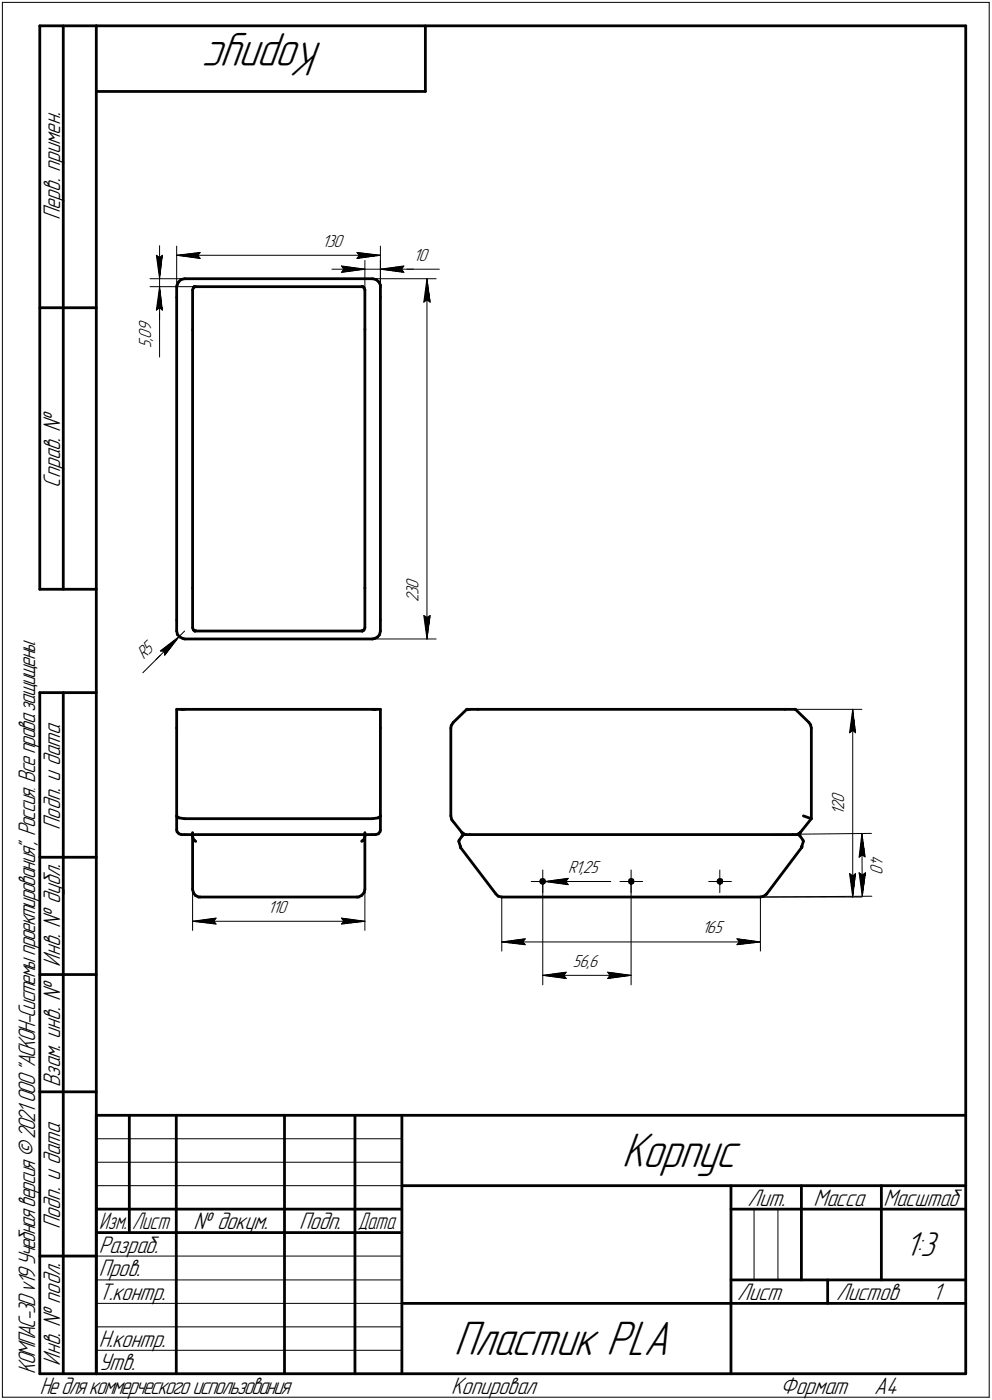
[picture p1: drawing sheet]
<svg xmlns="http://www.w3.org/2000/svg" width="211mm" height="298mm" viewBox="0 0 211 298" stroke-linecap="round" stroke-linejoin="round" font-family="sans-serif">
<defs><g id="words">
<g font-size="10.9">
<text x="68.7" y="9" transform="rotate(-180 68.7 9)">Корпус</text>
<text x="132.3" y="248.5">Корпус</text>
<text x="96.5" y="288.5">Пластик PLA</text>
</g>
<text font-size="7.8" x="192.6" y="267.5">1:3</text>
<g font-size="5.4">
<text x="12.8" y="46.9" transform="rotate(-90 12.8 46.9)">Перв. примен.</text>
<text x="12.8" y="103.8" transform="rotate(-90 12.8 103.8)">Справ. №</text>
<text x="12.8" y="176.7" transform="rotate(-90 12.8 176.7)">Подп. и дата</text>
<text x="12.8" y="205.8" transform="rotate(-90 12.8 205.8)">Инв. № дубл.</text>
<text x="12.8" y="231.6" transform="rotate(-90 12.8 231.6)">Взам. инв. №</text>
<text x="159.1" y="256.8">Лит.</text>
<text x="173.1" y="256.8">Масса</text>
<text x="188" y="256.8">Масштаб</text>
<text x="12.8" y="261.7" transform="rotate(-90 12.8 261.7)">Подп. и дата</text>
<text x="41.2" y="261.8">№ докум.</text>
<text x="63.6" y="261.8">Подп.</text>
<text x="21" y="266.8">Разраб.</text>
<text x="21" y="271.8">Пров.</text>
<text x="21" y="276.8">Т.контр.</text>
<text x="156.9" y="276.8">Лист</text>
<text x="177.9" y="276.8">Листов</text>
<text x="198.4" y="276.8">1</text>
<text x="21" y="286.8">Н.контр.</text>
<text x="7.5" y="292.5" transform="rotate(-90 7.5 292.5)">КОМПАС-3Dv19Учебнаяверсия©2021 ООО&quot;АСКОН-Системыпроектирования&quot;, Россия. Всеправазащищены.</text>
<text x="12.8" y="290.8" transform="rotate(-90 12.8 290.8)">Инв. № подл.</text>
<text x="21" y="291.8">Утв.</text>
<text x="8.5" y="296.7">Недлякоммерческогоиспользования</text>
<text x="96" y="296.8">Копировал</text>
<text x="166" y="296.8">Формат</text>
<text x="186" y="296.8">A4</text>
</g>
<g font-size="5.3">
<text x="21.1" y="261.8">Изм.</text>
<text x="28.1" y="261.8">Лист</text>
<text x="76.1" y="261.8">Дата</text>
</g>
<g font-size="4">
<text x="68.5" y="52.6">130</text>
<text x="88" y="55.6">10</text>
<text x="32.2" y="70.6" transform="rotate(-90 32.2 70.6)">9</text>
<text x="32.2" y="74.1" transform="rotate(-90 32.2 74.1)">5</text>
<text x="32.2" y="72.7" transform="rotate(-90 32.2 72.7)">,</text>
<text x="32.2" y="72.1" transform="rotate(-90 32.2 72.1)">0</text>
<text x="89.1" y="125.3" transform="rotate(-90 89.1 125.3)">0</text>
<text x="89.1" y="128.3" transform="rotate(-90 89.1 128.3)">2</text>
<text x="89.1" y="126.7" transform="rotate(-90 89.1 126.7)">3</text>
<text x="30.6" y="140.6" transform="rotate(-45 30.6 140.6)">R5</text>
<text x="179.6" y="173.6" transform="rotate(-90 179.6 173.6)">1</text>
<text x="179.6" y="172.5" transform="rotate(-90 179.6 172.5)">2</text>
<text x="179.6" y="171" transform="rotate(-90 179.6 171)">0</text>
<text x="120.9" y="185.9">R1,25</text>
<text x="185.2" y="182.1" transform="rotate(89 185.2 182.1)">40</text>
<text x="57" y="194.4">110</text>
<text x="149.4" y="198.8">165</text>
<text x="121.9" y="205.9">56,6</text>
</g>
</g></defs>
<g fill="none" stroke="#000" stroke-width=".59">
<path d="M8.5 5.5v120zM8.5 5.5h12zM13.5 5.5v120zM20.5 5.5v287zM20.5 5.5h185zM20.5 19.5h70zM90.5 5.5v14zM205.5 5.5v287zM38.5 59.5l.8-.1zM38.5 59.5l-.5 .5zM39.3 59.4h39.9zM79.2 59.4l.8 .1z"/>
<path d="M80 59.5l.6 .5zM8.5 65.5h12zM37.6 61v2.3zM37.6 63.3v68.7zM37.7 60.7l-.1 .3zM38 60l-.3 .7zM41 61.7v8.5zM41 70.2v55zM41.1 61.3l-.1 .4zM41.2 61.1l-.1 .2zM41.2 61.1h.1M41.3 61.1h.1"/>
<path d="M41.3 61h.1M41.4 61h.1M41.5 61h.2zM41.5 61h35.5zM77 61h.1M77.1 61h.1M77.2 61h.1M77.2 61l.1 .1zM77.3 61.1l.2 .2zM77.5 61.3l.1 .4zM77.6 61.7v8.5zM77.6 70.2v55z"/>
<path d="M80.6 60l.3 .7zM80.9 60.7v.3zM80.9 61v2.3zM80.9 63.3v68.7zM8.5 125.5h12zM37.6 132v2.4zM37.6 134.4l.2 .7zM37.8 135.1l.5 .5zM38.3 135.6l.6 .4zM38.9 136l.4 .1zM39.3 136.1h39.9zM41 125.2v8.5z"/>
<path d="M41 133.7l.1 .4zM41.1 134.1l.1 .1zM41.2 134.2l.1 .1zM41.3 134.3l.1 .1zM41.4 134.4h.1M41.5 134.4l.2-.1zM41.5 134.4h35.5zM77 134.3v.1zM77.1 134.4h.1M77.3 134.3h.1M77.2 134.3l-.1 .1zM77.3 134.2l.2-.1z"/>
<path d="M77.3 134.2h.1M77.6 125.2v8.5zM77.6 133.7l-.1 .4zM79.2 136.1l.5-.1zM79.7 136l.6-.4zM80.8 135.1l-.5 .5zM80.9 132v2.4zM80.9 134.4l-.1 .7zM8.5 147.5v145zM8.5 147.5h12zM13.5 147.5v145zM37.6 151v4z"/>
<path d="M37.6 151h1.1zM37.6 155v18.7zM38.8 151h.1M38.9 151h.1M38.9 151h.4zM39.3 151h39.9zM79.2 151h.4zM79.6 151h.2zM79.8 151h.1M79.9 151h1zM80.9 155v18.7zM80.9 151v4z"/>
<path d="M95.9 155v18.7zM96 154.5l-.1 .5zM96.4 153.8l2.9-2.8zM96.4 153.8l-.4 .7zM99.3 151h.1M99.4 151.1l.6-.1zM99.4 151h.1M99.5 151h.1M99.6 151h.1M100 151h1.7zM101.7 151h65.3zM167 151h2.2z"/>
<path d="M169.2 151h.1M169.2 151l2.9 2.8zM172.1 153.8l.4 .5zM172.5 154.3l.1 .7zM172.6 155v19.3zM37.6 173.7l.1 .2zM37.6 173.7v3zM37.6 176.7l.1 .4zM37.7 173.9l.4 .3zM37.7 177.1l.4 .4zM38.1 174.2l1.2 .1zM38.1 177.5l.5 .2z"/>
<path d="M38.6 177.7h.7zM39.3 174.3h39.9zM39.3 177.7h1.7zM41 177.9v.2zM41 177.3v.2zM41 178.1l.1 .6zM41 178.1v11.3zM41 177.5v.4zM41 177.7h36.6zM41.1 178.7l.1 .2zM41.2 178.9h.1M41.3 178.9l.1 .1z"/>
<path d="M41.4 179l.1 .1zM41.5 179.1l.2 .1zM77 179.1l.2-.1zM77 179.1v.1zM77.3 178.9l-.1 .1zM77.5 178.7l-.2 .2zM77.6 177.9v.2zM77.6 177.3v.2zM77.6 177.7h1.6zM77.6 178.1l-.1 .6zM77.6 178.1v11.3zM77.6 177.5v.4z"/>
<path d="M79.2 174.3l1.2-.1zM79.2 177.7h.7zM79.9 177.7l.6-.2zM80.4 174.2l.5-.3zM80.9 177.1l-.4 .4zM80.9 173.7v.2zM80.9 173.7v3zM80.9 176.7v.4zM95.9 173.7l.2 .8zM96.1 174.5l.3 .3zM96.4 174.8l1.9 2.5zM97.6 179.2l.4 1.1z"/>
<path d="M97.7 178.9l-.1 .3zM98.3 177.3l.3 .2zM98.3 177.3l.2 .2zM98.3 178.1l-.6 .8zM98.5 177.9l-.2 .2zM98.5 177.5l.1 .2zM98.6 177.5l.5 .2zM98.6 177.7l-.1 .2zM99.1 177.7h.9zM100 177.7h68.7zM168.7 177.7h.8zM169.5 177.7l.5-.2z"/>
<path d="M170 177.5l.3-.2zM170 177.6l.1 .3zM170.1 177.9l.2 .2zM170.1 177.5l-.1 .1zM170.3 177.3l-.2 .2zM170.3 178.1l.6 .8zM170.9 178.9v.3zM170.9 173.7l1.7 .6zM170.9 179.2l-.3 1.1zM172.6 174.3l-2.3 3zM8.5 182.5h12zM41 189.4l.1 .7z"/>
<path d="M41.1 190.1l.5 .6zM41.6 190.7l.6 .3zM42.2 191h.4zM42.6 191h33.3zM75.9 191h.4zM76.3 191l.7-.3zM77.5 190.1l-.5 .6zM77.6 189.4l-.1 .7zM98 180.4l7.5 9.9zM98 180.3v.1zM105.5 190.3l.5 .5zM106 190.8l.8 .2z"/>
<path d="M106.8 191h55zM115.1 187.7v.3zM115.1 187.4l.4-.1zM115.1 187.4v.3zM115.1 188l.4 .1zM115.5 187.3l.2 .1zM115.5 188.1l.2-.1zM115.7 187.4l.2 .3zM115.9 187.7l-.2 .3zM133.9 187.7l.1 .3zM134 187.4l.3-.1zM134 187.4l-.1 .3z"/>
<path d="M134 188l.3 .1zM134.3 187.3l.3 .1zM134.3 188.1l.3-.1zM134.6 187.4l.1 .3zM134.7 187.7l-.1 .3zM152.7 187.7l.2 .3zM152.9 187.4l.3-.1zM152.9 187.4l-.2 .3zM152.9 188l.3 .1zM153.2 187.3l.3 .1zM153.2 188.1l.3-.1zM153.5 187.4l.1 .3z"/>
<path d="M153.6 187.7l-.1 .3zM161.8 191l.7-.2zM162.5 190.8l.6-.4zM163.1 190.4l.1-.1zM170.6 180.4l-7.4 9.9zM170.6 180.3v.1zM8.5 207.5h12zM8.5 232.5h12zM20.5 237.5h185zM20.5 237.5v55zM27.5 237.5v25zM37.5 237.5v55z"/>
<path d="M60.5 237.5v55zM75.5 237.5v55zM85.5 237.5v55zM20.5 257.5h65zM85.5 252.5h120zM155.5 252.5v40zM155.5 257.5h15zM170.5 252.5v20zM170.5 257.5h35zM187.5 252.5v20zM8.5 267.5h12zM20.5 262.5h65z"/>
<path d="M85.5 277.5h70zM155.5 277.5h50zM155.5 272.5h50zM176.1 272.5v5zM8.5 292.5h12zM20.5 292.5h185z"/>
</g>
<g fill="none" stroke="#000" stroke-width=".21">
<path d="M.5 .5v297zM.5 .5h210zM210.5 .5v297zM31.9 59.4h15.6zM33.3 54.4l.7 .5zM33.3 54.4l.7 5zM34 54.9l.5-.5zM34 52.3v7.1zM34 59.4v1.6zM34.5 54.4l-.5 5zM37.6 52.4v8.6zM37.6 54.4l5-.6z"/>
<path d="M37.6 54.4l5 .6zM37.6 54.4h43.3zM42.1 54.4l.5 .6zM42.6 53.8l-.5 .6zM70.6 57.3h7zM72.6 56.6l5 .7zM72.6 56.6l.6 .7zM72.6 58l5-.7zM73.2 57.3l-.6 .7zM75.9 55l5-.6zM75.9 53.8l.6 .6zM75.9 53.8l5 .6z"/>
<path d="M76.5 54.4l-.6 .6zM77.6 55.4v21.1zM77.6 57.3h3.3zM79.2 59.4h13.6zM80.9 52.4v8.6zM80.9 57.3h5zM80.9 55.4v21.1zM80.9 57.3l5 .7zM80.9 57.3l5-.7zM80.9 57.3h7.1zM85.4 57.3l.5 .7zM85.9 57.3h7.6z"/>
<path d="M85.9 56.6l-.5 .7zM90.8 59.4l.7 4.9zM90.8 59.4l-.6 4.9zM90.8 59.4v76.7zM31.9 61h15.6zM33.3 66l.7-.5zM34 61v5zM34 66v10zM34 61l-.7 5zM34 65.5l.5 .5zM34 61l.5 5zM34 61v7.1z"/>
<path d="M90.2 64.3l.6-.5zM90.8 63.8l.7 .5zM34.1 138.6l4-3zM34.1 138.6l.9 .1zM35 138.7l.1 .8zM38.1 135.6l-3 3.9zM38.1 135.6l-4.9 4.9zM39.3 134.4l-1.2 1.2zM79.2 136.1h13.6zM90.2 131.1l.6 5zM90.2 131.1l.6 .4zM90.8 131.5l.7-.4z"/>
<path d="M91.5 131.1l-.7 5zM30.4 143.3l7.7-7.7zM159 151h24.4zM180.8 156l.6-.5zM181.4 151l.6 5zM181.4 155.5l.6 .5zM181.4 151l-.6 5zM181.4 151v40zM161.6 177.7l23.8-.2zM183.4 177.5l.7 5zM183.4 177.5l-.6 5zM183.4 177.5l.1 13.3z"/>
<path d="M41 189.4v8.7zM41 196.2l5-.7zM41 196.2l5 .6zM41 196.2h36.6zM45.5 196.2l.5 .6zM46 195.5l-.5 .7zM72.6 196.8l5-.6zM72.6 195.5l.6 .7zM72.6 195.5l5 .7zM73.2 196.2l-.6 .6zM77.6 189.4v8.7zM106.8 191v11.5z"/>
<path d="M111.8 199.9l-.5 .7zM113 187.7h2.5zM113.5 187.7h2.4zM115.5 187.7h2.4zM115.5 187.7v2.4zM115.5 185.3v2.4zM115.5 187.7v22zM115.9 187.7h14.1zM115.9 187.7l5 .7zM115.9 187.7l5-.7zM115.9 187.7h7zM120.4 187.7l.5 .7z"/>
<path d="M120.9 187l-.5 .7zM131.9 187.7h2.4zM134.3 187.7h2.4zM134.3 187.7v2.4zM134.3 185.3v2.4zM134.3 187.7v22zM150.8 187.7h2.4zM153.2 187.7h2.4zM153.2 187.7v2.4zM153.2 185.3v2.4zM156.8 199.9l.5 .7zM156.8 199.9l5 .7z"/>
<path d="M159 191h24.4zM161.8 191v11.5zM161.8 191l23.7-.2zM180.8 186l.6 5zM180.8 186l.6 .5zM181.4 186.5l.6-.5zM182 186l-.6 5zM182.8 185.8l.7 5zM182.8 185.8l.7 .6zM182.8 182.5l.6-.5zM183.4 182l.7 .5zM183.5 186.4l.6-.6z"/>
<path d="M184.1 185.8l-.6 5zM106.8 200.6l5-.7zM106.8 200.6l5 .6zM106.8 200.6h55zM111.3 200.6l.5 .6zM115.5 207.7l5-.7zM115.5 207.7l5 .7zM115.5 207.7h18.8zM120 207.7l.5 .7zM120.5 207l-.5 .7zM129.3 208.4l5-.7zM129.3 207l.5 .7z"/>
<path d="M129.3 207l5 .7zM129.8 207.7l-.5 .7zM156.8 201.2l5-.6zM157.3 200.6l-.5 .6zM20.5 247.5h65zM20.5 252.5h65zM20.5 242.5h65zM160.4 257.5v15zM165.5 257.5v15zM20.5 267.5h65zM20.5 272.5h65zM20.5 277.5h65z"/>
<path d="M.5 297.5h210zM20.5 282.5h65zM20.5 287.5h65z"/>
</g>
<g fill="#fff" stroke="#fff" stroke-width=".21">
<path d="M57 191.6h4.6zM57 191.7h4.6zM57 191.8h4.6zM57 191.9h4.6zM57 191.9h4.6zM57 192h4.6zM57 192.1h4.6zM57 192.2h4.6zM57 192.3h4.6zM57 192.4h4.6zM57 192.4h4.6zM57 192.5h4.6zM57 192.6h4.6zM57 192.7h4.6zM57 192.8h4.6zM57 192.9h4.6zM57 193h4.6zM57 193h4.6zM57 193.1h4.6zM57 193.2h4.6zM57 193.3h4.6zM57 193.4h4.6zM57 193.5h4.6zM57 193.5h4.6zM57 193.6h4.6zM57 193.7h4.6zM57 193.8h4.6zM57 193.9h4.6zM57 194h4.6zM57 194.1h4.6zM57 194.1h4.6zM57 194.2h4.6zM57 194.3h4.6zM57 194.4h4.6zM57 194.5h4.6zM57 194.6h4.6zM57 194.6h4.6zM57 194.7h4.6zM57 194.8h4.6zM57 194.9h4.6zM57 195h4.6zM57 195.1h4.6z"/>
<path d="M45.9 195h.6zM45.3 195.1h1.2zM44.6 195.2h1.9zM44 195.2h2.5zM43.4 195.3h3.1zM42.8 195.4h3.7zM42.6 195.5h3.9zM42.4 195.6h4.1zM42.2 195.7h4.3zM42 195.7h4.5zM41.8 195.8h4.7zM41.6 195.9h4.9zM41.4 196h5.1zM41.2 196.1h5.3zM41 196.2h5.5zM41.2 196.3h5.3zM41.5 196.3h5zM41.7 196.4h4.8zM41.9 196.5h4.6zM42.2 196.6h4.3zM42.3 196.7h4.2zM42.6 196.8h3.9zM42.8 196.8h3.7zM43.4 196.9h3.1zM44 197h2.5zM44.6 197.1h1.9zM45.3 197.2h1.2zM45.9 197.3h.6z"/>
<path d="M72.1 195h.7zM72.1 195.1h1.3zM72.1 195.2h1.9zM72.1 195.2h2.6zM72.1 195.3h3.2zM72.1 195.4h3.8zM72.1 195.5h4zM72.1 195.6h4.2zM72.1 195.7h4.4zM72.1 195.7h4.6zM72.1 195.8h4.8zM72.1 195.9h4.9zM72.1 196h5.2zM72.1 196.1h5.4zM72.1 196.2h5.5zM72.1 196.3h5.4zM72.1 196.3h5.1zM72.1 196.4h4.9zM72.1 196.5h4.7zM72.1 196.6h4.4zM72.1 196.7h4.3zM72.1 196.8h4zM72.1 196.8h3.8zM72.1 196.9h3.2zM72.1 197h2.6zM72.1 197.1h1.9zM72.1 197.2h1.3zM72.1 197.3h.7z"/>
<path d="M149.4 196h4.9zM149.4 196.1h4.9zM149.4 196.2h4.9zM149.4 196.3h4.9zM149.4 196.3h4.9zM149.4 196.4h4.9zM149.4 196.5h4.9zM149.4 196.6h4.9zM149.4 196.7h4.9zM149.4 196.8h4.9zM149.4 196.8h4.9zM149.4 196.9h4.9zM149.4 197h4.9zM149.4 197.1h4.9zM149.4 197.2h4.9zM149.4 197.3h4.9zM149.4 197.4h4.9zM149.4 197.4h4.9zM149.4 197.5h4.9zM149.4 197.6h4.9zM149.4 197.7h4.9zM149.4 197.8h4.9zM149.4 197.9h4.9zM149.4 198h4.9zM149.4 198h4.9zM149.4 198.1h4.9zM149.4 198.2h4.9zM149.4 198.3h4.9zM149.4 198.4h4.9zM149.4 198.5h4.9zM149.4 198.5h4.9zM149.4 198.6h4.9zM149.4 198.7h4.9zM149.4 198.8h4.9zM149.4 198.9h4.9zM149.4 199h4.9zM149.4 199.1h4.9zM149.4 199.1h4.9zM149.4 199.2h4.9zM149.4 199.3h4.9zM149.4 199.4h4.9zM149.4 199.5h4.9z"/>
<path d="M111.7 199.4h.6zM111.1 199.5h1.2zM110.4 199.6h1.9zM109.8 199.6h2.5zM109.2 199.7h3.1zM108.5 199.8h3.8zM108.4 199.9h3.9zM108.2 200h4.1zM107.9 200.1h4.4zM107.8 200.2h4.5zM107.6 200.2h4.7zM107.4 200.3h4.9zM107.2 200.4h5.1zM107 200.5h5.3zM106.8 200.6h5.5zM107 200.7h5.3zM107.3 200.7h5zM107.4 200.8h4.9zM107.7 200.9h4.6zM107.9 201h4.4zM108.1 201.1h4.2zM108.4 201.2h3.9zM108.5 201.3h3.8zM109.2 201.3h3.1zM109.8 201.4h2.5zM110.4 201.5h1.9zM111.1 201.6h1.2zM111.7 201.7h.6z"/>
<path d="M156.3 199.4h.7zM156.3 199.5h1.3zM156.3 199.6h1.9zM156.3 199.6h2.5zM156.3 199.7h3.1zM156.3 199.8h3.7zM156.3 199.9h4zM156.3 200h4.1zM156.3 200.1h4.3zM156.3 200.2h4.6zM156.3 200.2h4.7zM156.3 200.3h4.9zM156.3 200.4h5.2zM156.3 200.5h5.3zM156.3 200.6h5.5zM156.3 200.7h5.3zM156.3 200.7h5.1zM156.3 200.8h4.9zM156.3 200.9h4.7zM156.3 201h4.4zM156.3 201.1h4.2zM156.3 201.2h4zM156.3 201.3h3.7zM156.3 201.3h3.1zM156.3 201.4h2.5zM156.3 201.5h1.9zM156.3 201.6h1.3zM156.3 201.7h.7z"/>
<path d="M176.9 168.5h3.5zM176.9 168.6h3.5zM176.9 168.7h3.5zM176.9 168.7h3.5zM176.9 168.8h3.5zM176.9 168.9h3.5zM176.9 169h3.5zM176.9 169.1h3.5zM176.9 169.2h3.5zM176.9 169.2h3.5zM176.9 169.3h3.5zM176.9 169.4h3.5zM176.9 169.5h3.5zM176.9 169.6h3.5zM176.9 169.7h3.5zM176.9 169.8h3.5zM176.9 169.8h3.5zM176.9 169.9h3.5zM176.9 170h3.5zM176.9 170.1h3.5zM176.9 170.2h3.5zM176.9 170.3h3.5zM176.9 170.3h3.5zM176.9 170.4h3.5zM176.9 170.5h3.5zM176.9 170.6h3.5zM176.9 170.7h3.5zM176.9 170.8h3.5zM176.9 170.9h3.5zM176.9 170.9h3.5zM176.9 171h3.5zM176.9 171.1h3.5zM176.9 171.2h3.5zM176.9 171.3h3.5zM176.9 171.4h3.5zM176.9 171.4h3.5zM176.9 171.5h3.5zM176.9 171.6h3.5zM176.9 171.7h3.5zM176.9 171.8h3.5zM176.9 171.9h3.5zM176.9 172h3.5zM176.9 172h3.5zM176.9 172.1h3.5zM176.9 172.2h3.5zM176.9 172.3h3.5zM176.9 172.4h3.5zM176.9 172.5h3.5zM176.9 172.6h3.5zM176.9 172.6h3.5zM176.9 172.7h3.5zM176.9 172.8h3.5zM176.9 172.9h3.5zM176.9 173h3.5zM176.9 173.1h3.5zM176.9 173.1h3.5zM176.9 173.2h3.5zM176.9 173.3h3.5zM176.9 173.4h3.5zM176.9 173.5h3.5z"/>
<path d="M181.4 151.3h.2zM181.4 151.4h.2zM181.3 151.5h.3zM181.3 151.6h.4zM181.2 151.6h.5zM181.2 151.7h.6zM181.2 151.8h.6zM181.1 151.9h.7zM181.1 152h.8zM181 152.1h.9zM181 152.1h.9zM180.9 152.2h1zM180.9 152.3h1zM180.9 152.4h1.1zM180.8 152.5h1.2zM180.8 152.6h1.2zM180.8 152.7h1.3zM180.8 152.7h1.3zM180.7 152.8h1.4zM180.7 152.9h1.5zM180.7 153h1.5zM180.7 153.1h1.5zM180.7 153.2h1.5zM180.7 153.2h1.5zM180.7 153.3h1.5zM180.7 153.4h1.5zM180.6 153.5h1.7zM180.6 153.6h1.7zM180.6 153.7h1.7zM180.6 153.8h1.7zM180.6 153.8h1.7zM180.6 153.9h1.7zM180.6 154h1.7zM180.5 154.1h1.9zM180.5 154.2h1.9zM180.5 154.3h1.9zM180.5 154.3h1.9zM180.5 154.4h1.9zM180.5 154.5h1.9zM180.5 154.6h1.9zM180.4 154.7h2zM180.4 154.8h2.1zM180.4 154.9h2.1zM180.4 154.9h2.1zM180.4 155h2.1zM180.4 155.1h2.1zM180.4 155.2h2.1zM180.4 155.3h2.1zM180.3 155.4h2.2zM180.3 155.4h2.2zM180.3 155.5h2.2zM180.3 155.6h2.2zM180.3 155.7h2.2zM180.3 155.8h2.2zM180.3 155.9h2.2zM180.3 156h2.3zM180.3 156h2.3zM180.3 156.1h2.3zM180.3 156.2h2.3zM180.3 156.3h2.3zM180.3 156.4h2.3zM180.3 156.5h2.3z"/>
<path d="M180.2 185.5h2.4zM180.3 185.6h2.3zM180.3 185.7h2.3zM180.3 185.8h2.3zM180.3 185.8h2.3zM180.3 185.9h2.3zM180.3 186h2.3zM180.3 186.1h2.3zM180.3 186.2h2.2zM180.3 186.3h2.2zM180.3 186.4h2.2zM180.3 186.4h2.2zM180.3 186.5h2.2zM180.3 186.6h2.2zM180.3 186.7h2.2zM180.4 186.8h2.1zM180.4 186.9h2.1zM180.4 186.9h2.1zM180.4 187h2.1zM180.4 187.1h2.1zM180.4 187.2h2.1zM180.4 187.3h2.1zM180.4 187.4h2zM180.5 187.5h1.9zM180.5 187.5h1.9zM180.5 187.6h1.9zM180.5 187.7h1.9zM180.5 187.8h1.9zM180.5 187.9h1.9zM180.5 188h1.9zM180.6 188h1.7zM180.6 188.1h1.7zM180.6 188.2h1.7zM180.6 188.3h1.7zM180.6 188.4h1.7zM180.6 188.5h1.7zM180.6 188.6h1.7zM180.7 188.6h1.5zM180.7 188.7h1.5zM180.7 188.8h1.5zM180.7 188.9h1.5zM180.7 189h1.5zM180.7 189.1h1.5zM180.7 189.1h1.5zM180.7 189.2h1.4zM180.8 189.3h1.3zM180.8 189.4h1.3zM180.8 189.5h1.2zM180.8 189.6h1.2zM180.9 189.7h1.1zM180.9 189.7h1zM180.9 189.8h1zM181 189.9h.9zM181 190h.9zM181.1 190.1h.8zM181.1 190.2h.7zM181.2 190.2h.6zM181.2 190.3h.6zM181.2 190.4h.5zM181.3 190.5h.4zM181.3 190.6h.3zM181.4 190.7h.2zM181.4 190.8h.2z"/>
<path d="M184.4 182.1h3.6zM184.5 182.2h3.5zM184.5 182.3h3.5zM184.5 182.4h3.5zM184.5 182.5h3.5zM184.5 182.5h3.5zM184.5 182.6h3.5zM184.5 182.7h3.5zM184.5 182.8h3.5zM184.5 182.9h3.5zM184.5 183h3.5zM184.5 183h3.5zM184.5 183.1h3.5zM184.5 183.2h3.5zM184.5 183.3h3.5zM184.5 183.4h3.5zM184.5 183.5h3.5zM184.5 183.6h3.5zM184.5 183.6h3.5zM184.5 183.7h3.5zM184.5 183.8h3.5zM184.5 183.9h3.5zM184.5 184h3.5zM184.5 184.1h3.5zM184.5 184.1h3.5zM184.5 184.2h3.5zM184.5 184.3h3.5zM184.5 184.4h3.5zM184.5 184.5h3.5zM184.5 184.6h3.5zM184.5 184.7h3.5zM184.5 184.7h3.5zM184.5 184.8h3.5zM184.5 184.9h3.5zM184.5 185h3.5zM184.5 185.1h3.5zM184.5 185.2h3.5zM184.5 185.3h3.5zM184.5 185.3h3.5zM184.5 185.4h3.5zM184.5 185.5h3.5zM184.5 185.6h3.5zM184.5 185.7h3.5zM184.5 185.8h3.5zM184.5 185.8h3.5zM184.5 185.9h3.5zM184.5 186h3.5zM184.5 186.1h3.5z"/>
<path d="M182.2 185.3h2.5zM182.3 185.4h2.4zM182.3 185.5h2.4zM182.3 185.6h2.4zM182.3 185.7h2.4zM182.3 185.8h2.4zM182.3 185.8h2.4zM182.3 185.9h2.4zM182.4 186h2.3zM182.4 186.1h2.2zM182.4 186.2h2.2zM182.4 186.3h2.2zM182.4 186.4h2.2zM182.4 186.4h2.2zM182.4 186.5h2.2zM182.5 186.6h2.1zM182.5 186.7h2.1zM182.5 186.8h2.1zM182.5 186.9h2zM182.5 186.9h2zM182.5 187h2zM182.5 187.1h2zM182.5 187.2h2zM182.5 187.3h2zM182.5 187.4h2zM182.5 187.5h2zM182.5 187.5h2zM182.5 187.6h1.9zM182.5 187.7h1.9zM182.5 187.8h1.9zM182.6 187.9h1.8zM182.6 188h1.8zM182.6 188h1.8zM182.6 188.1h1.8zM182.6 188.2h1.8zM182.6 188.3h1.8zM182.6 188.4h1.7zM182.7 188.5h1.6zM182.7 188.6h1.6zM182.7 188.6h1.6zM182.7 188.7h1.6zM182.7 188.8h1.6zM182.7 188.9h1.6zM182.7 189h1.6zM182.7 189.1h1.5zM182.8 189.1h1.4zM182.8 189.2h1.4zM182.9 189.3h1.2zM182.9 189.4h1.2zM183 189.5h1.1zM183 189.6h1.1zM183 189.7h1zM183 189.7h1zM183 189.8h1zM183.1 189.9h.8zM183.1 190h.8zM183.2 190.1h.6zM183.2 190.2h.6zM183.2 190.2h.5zM183.3 190.3h.4zM183.3 190.4h.4zM183.4 190.5h.2zM183.4 190.6h.2z"/>
<path d="M183.3 177.7h.3zM183.3 177.8h.3zM183.2 177.9h.4zM183.2 178h.4zM183.2 178.1h.4zM183.1 178.1h.6zM183.1 178.2h.6zM183 178.3h.8zM183 178.4h.8zM183 178.5h.9zM183 178.6h.9zM183 178.6h.9zM182.9 178.7h1.1zM182.9 178.8h1.1zM182.9 178.9h1.2zM182.8 179h1.3zM182.8 179.1h1.3zM182.7 179.2h1.4zM182.7 179.2h1.4zM182.6 179.3h1.6zM182.6 179.4h1.6zM182.6 179.5h1.6zM182.6 179.6h1.6zM182.6 179.7h1.6zM182.6 179.7h1.6zM182.6 179.8h1.6zM182.6 179.9h1.7zM182.6 180h1.7zM182.5 180.1h1.8zM182.5 180.2h1.8zM182.5 180.3h1.8zM182.5 180.3h1.8zM182.5 180.4h1.8zM182.5 180.5h1.9zM182.5 180.6h1.9zM182.5 180.7h1.9zM182.5 180.8h1.9zM182.5 180.8h1.9zM182.5 180.9h1.9zM182.5 181h1.9zM182.5 181.1h1.9zM182.5 181.2h2zM182.5 181.3h2zM182.5 181.4h2zM182.5 181.4h2zM182.4 181.5h2.1zM182.4 181.6h2.1zM182.4 181.7h2.1zM182.4 181.8h2.2zM182.4 181.9h2.2zM182.4 181.9h2.2zM182.4 182h2.2zM182.4 182.1h2.2zM182.4 182.2h2.2zM182.3 182.3h2.3zM182.3 182.4h2.4zM182.3 182.5h2.4zM182.3 182.5h2.4zM182.3 182.6h2.4zM182.3 182.7h2.4zM182.3 182.8h2.4zM182.3 182.9h2.4z"/>
<path d="M120.8 186.5h.6zM120.2 186.6h1.2zM119.5 186.7h1.9zM119 186.8h2.4zM118.4 186.9h3zM117.7 186.9h3.7zM117.5 187h3.9zM117.3 187.1h4.1zM117.1 187.2h4.3zM116.9 187.3h4.5zM116.8 187.4h4.6zM116.5 187.5h4.9zM116.3 187.5h5.1zM116.2 187.6h5.2zM115.9 187.7h5.5zM116.2 187.8h5.2zM116.3 187.9h5.1zM116.5 188h4.9zM116.8 188h4.6zM116.9 188.1h4.5zM117.1 188.2h4.3zM117.3 188.3h4.1zM117.5 188.4h3.9zM117.7 188.5h3.7zM118.4 188.6h3zM119.2 188.6h2.2zM120 188.7h1.4zM120.7 188.8h.7z"/>
<path d="M120.9 183.1h7zM120.9 183.2h7zM120.9 183.3h7zM120.9 183.4h7zM120.9 183.5h7zM120.9 183.6h7zM120.9 183.6h7zM120.9 183.7h7zM120.9 183.8h7zM120.9 183.9h7zM120.9 184h7zM120.9 184.1h7zM120.9 184.1h7zM120.9 184.2h7zM120.9 184.3h7zM120.9 184.4h7zM120.9 184.5h7zM120.9 184.6h7zM120.9 184.7h7zM120.9 184.7h7zM120.9 184.8h7zM120.9 184.9h7zM120.9 185h7zM120.9 185.1h7zM120.9 185.2h7zM120.9 185.3h7zM120.9 185.3h7zM120.9 185.4h7zM120.9 185.5h7zM120.9 185.6h7zM120.9 185.7h7zM120.9 185.8h7zM120.9 185.8h7zM120.9 185.9h7zM120.9 186h7zM120.9 186.1h7zM120.9 186.2h7zM120.9 186.3h7zM120.9 186.4h7zM120.9 186.4h7zM120.9 186.5h7zM120.9 186.6h7z"/>
<path d="M121.9 203.1h6zM121.9 203.2h6zM121.9 203.3h6zM121.9 203.4h6zM121.9 203.5h6zM121.9 203.5h6zM121.9 203.6h6zM121.9 203.7h6zM121.9 203.8h6zM121.9 203.9h6zM121.9 204h6zM121.9 204h6zM121.9 204.1h6zM121.9 204.2h6zM121.9 204.3h6zM121.9 204.4h6zM121.9 204.5h6zM121.9 204.6h6zM121.9 204.6h6zM121.9 204.7h6zM121.9 204.8h6zM121.9 204.9h6zM121.9 205h6zM121.9 205.1h6zM121.9 205.1h6zM121.9 205.2h6zM121.9 205.3h6zM121.9 205.4h6zM121.9 205.5h6zM121.9 205.6h6zM121.9 205.7h6zM121.9 205.7h6zM121.9 205.8h6zM121.9 205.9h6zM121.9 206h6zM121.9 206.1h6zM121.9 206.2h6zM121.9 206.2h6zM121.9 206.3h6zM121.9 206.4h6zM121.9 206.5h6zM121.9 206.6h6z"/>
<path d="M120.3 206.6h.7zM119.5 206.7h1.5zM118.8 206.8h2.2zM118 206.8h3zM117.3 206.9h3.7zM117.1 207h3.9zM116.9 207.1h4.1zM116.7 207.2h4.3zM116.5 207.3h4.5zM116.3 207.3h4.7zM116.1 207.4h4.9zM115.9 207.5h5.1zM115.7 207.6h5.3zM115.5 207.7h5.5zM115.7 207.8h5.3zM115.9 207.9h5.1zM116.1 207.9h4.9zM116.3 208h4.7zM116.5 208.1h4.5zM116.7 208.2h4.3zM116.9 208.3h4.1zM117.1 208.4h3.9zM117.3 208.4h3.7zM117.9 208.5h3.1zM118.5 208.6h2.5zM119.1 208.7h1.9zM119.8 208.8h1.2zM120.4 208.9h.6z"/>
<path d="M128.9 206.6h.7zM128.9 206.7h1.5zM128.9 206.8h2.2zM128.9 206.8h2.9zM128.9 206.9h3.6zM128.9 207h3.9zM128.9 207.1h4zM128.9 207.2h4.2zM128.9 207.3h4.4zM128.9 207.3h4.6zM128.9 207.4h4.8zM128.9 207.5h5zM128.9 207.6h5.2zM128.9 207.7h5.4zM128.9 207.8h5.2zM128.9 207.9h5zM128.9 207.9h4.8zM128.9 208h4.6zM128.9 208.1h4.4zM128.9 208.2h4.2zM128.9 208.3h4zM128.9 208.4h3.9zM128.9 208.4h3.6zM128.9 208.5h3zM128.9 208.6h2.4zM128.9 208.7h1.8zM128.9 208.8h1.2zM128.9 208.9h.6z"/>
<path d="M86.3 122.9h3.5zM86.3 122.9h3.5zM86.3 123h3.5zM86.3 123.1h3.5zM86.3 123.2h3.5zM86.3 123.3h3.5zM86.3 123.4h3.5zM86.3 123.4h3.5zM86.3 123.5h3.5zM86.3 123.6h3.5zM86.3 123.7h3.5zM86.3 123.8h3.5zM86.3 123.9h3.5zM86.3 124h3.5zM86.3 124h3.5zM86.3 124.1h3.5zM86.3 124.2h3.5zM86.3 124.3h3.5zM86.3 124.4h3.5zM86.3 124.5h3.5zM86.3 124.5h3.5zM86.3 124.6h3.5zM86.3 124.7h3.5zM86.3 124.8h3.5zM86.3 124.9h3.5zM86.3 125h3.5zM86.3 125.1h3.5zM86.3 125.1h3.5zM86.3 125.2h3.5zM86.3 125.3h3.5zM86.3 125.4h3.5zM86.3 125.5h3.5zM86.3 125.6h3.5zM86.3 125.6h3.5zM86.3 125.7h3.5zM86.3 125.8h3.5zM86.3 125.9h3.5zM86.3 126h3.5zM86.3 126.1h3.5zM86.3 126.2h3.5zM86.3 126.2h3.5zM86.3 126.3h3.5zM86.3 126.4h3.5zM86.3 126.5h3.5zM86.3 126.6h3.5zM86.3 126.7h3.5zM86.3 126.7h3.5zM86.3 126.8h3.5zM86.3 126.9h3.5zM86.3 127h3.5zM86.3 127.1h3.5zM86.3 127.2h3.5zM86.3 127.3h3.5zM86.3 127.3h3.5zM86.3 127.4h3.5zM86.3 127.5h3.5zM86.3 127.6h3.5zM86.3 127.7h3.5zM86.3 127.8h3.5zM86.3 127.8h3.5zM86.3 127.9h3.5zM86.3 128h3.5zM86.3 128.1h3.5zM86.3 128.2h3.5z"/>
<path d="M90.8 59.6h.2zM90.8 59.7h.2zM90.7 59.8h.4zM90.7 59.9h.4zM90.6 59.9h.5zM90.6 60h.6zM90.6 60.1h.6zM90.5 60.2h.8zM90.5 60.3h.8zM90.4 60.4h1zM90.4 60.5h1zM90.3 60.5h1.1zM90.3 60.6h1.1zM90.3 60.7h1.1zM90.3 60.8h1.2zM90.3 60.9h1.2zM90.2 61h1.4zM90.2 61h1.4zM90.1 61.1h1.5zM90.1 61.2h1.6zM90.1 61.3h1.6zM90.1 61.4h1.6zM90.1 61.5h1.6zM90.1 61.6h1.6zM90.1 61.6h1.6zM90.1 61.7h1.6zM90 61.8h1.7zM90 61.9h1.8zM90 62h1.8zM90 62.1h1.8zM90 62.1h1.8zM90 62.2h1.8zM90 62.3h1.8zM89.9 62.4h1.9zM89.9 62.5h1.9zM89.9 62.6h1.9zM89.9 62.7h2zM89.9 62.7h2zM89.9 62.8h2zM89.9 62.9h2zM89.8 63h2.1zM89.8 63.1h2.1zM89.8 63.2h2.1zM89.8 63.2h2.1zM89.8 63.3h2.1zM89.8 63.4h2.1zM89.8 63.5h2.1zM89.8 63.6h2.1zM89.7 63.7h2.2zM89.7 63.8h2.2zM89.7 63.8h2.2zM89.7 63.9h2.2zM89.7 64h2.2zM89.7 64.1h2.2zM89.7 64.2h2.3zM89.7 64.3h2.3zM89.7 64.3h2.3zM89.7 64.4h2.3zM89.7 64.5h2.3zM89.7 64.6h2.3zM89.7 64.7h2.3zM89.7 64.8h2.3z"/>
<path d="M89.6 130.6h2.4zM89.7 130.6h2.3zM89.7 130.7h2.3zM89.7 130.8h2.3zM89.7 130.9h2.3zM89.7 131h2.3zM89.7 131.1h2.3zM89.7 131.1h2.3zM89.7 131.2h2.3zM89.7 131.3h2.2zM89.7 131.4h2.2zM89.7 131.5h2.2zM89.7 131.6h2.2zM89.7 131.7h2.2zM89.7 131.7h2.2zM89.8 131.8h2.1zM89.8 131.9h2.1zM89.8 132h2.1zM89.8 132.1h2.1zM89.8 132.2h2.1zM89.8 132.2h2.1zM89.8 132.3h2.1zM89.8 132.4h2.1zM89.9 132.5h2zM89.9 132.6h2zM89.9 132.7h2zM89.9 132.8h2zM89.9 132.8h1.9zM89.9 132.9h1.9zM89.9 133h1.9zM90 133.1h1.8zM90 133.2h1.8zM90 133.3h1.8zM90 133.3h1.8zM90 133.4h1.8zM90 133.5h1.8zM90 133.6h1.7zM90.1 133.7h1.6zM90.1 133.8h1.6zM90.1 133.9h1.6zM90.1 133.9h1.6zM90.1 134h1.6zM90.1 134.1h1.6zM90.1 134.2h1.6zM90.1 134.3h1.5zM90.2 134.4h1.4zM90.2 134.5h1.4zM90.3 134.5h1.2zM90.3 134.6h1.2zM90.3 134.7h1.1zM90.3 134.8h1.1zM90.3 134.9h1.1zM90.4 135h1zM90.4 135h1zM90.5 135.1h.8zM90.5 135.2h.8zM90.6 135.3h.6zM90.6 135.4h.6zM90.6 135.5h.5zM90.7 135.6h.4zM90.7 135.6h.4zM90.8 135.7h.2zM90.8 135.8h.2z"/>
<path d="M68.5 49.8h5zM68.5 49.9h5zM68.5 50h5zM68.5 50h5zM68.5 50.1h5zM68.5 50.2h5zM68.5 50.3h5zM68.5 50.4h5zM68.5 50.5h5zM68.5 50.5h5zM68.5 50.6h5zM68.5 50.7h5zM68.5 50.8h5zM68.5 50.9h5zM68.5 51h5zM68.5 51.1h5zM68.5 51.1h5zM68.5 51.2h5zM68.5 51.3h5zM68.5 51.4h5zM68.5 51.5h5zM68.5 51.6h5zM68.5 51.6h5zM68.5 51.7h5zM68.5 51.8h5zM68.5 51.9h5zM68.5 52h5zM68.5 52.1h5zM68.5 52.2h5zM68.5 52.2h5zM68.5 52.3h5zM68.5 52.4h5zM68.5 52.5h5zM68.5 52.6h5zM68.5 52.7h5zM68.5 52.7h5zM68.5 52.8h5zM68.5 52.9h5zM68.5 53h5zM68.5 53.1h5zM68.5 53.2h5zM68.5 53.3h5z"/>
<path d="M42.5 53.3h.6zM41.9 53.3h1.2zM41.2 53.4h1.9zM40.6 53.5h2.5zM40 53.6h3.1zM39.4 53.7h3.7zM39.2 53.8h3.9zM38.9 53.8h4.2zM38.8 53.9h4.3zM38.5 54h4.6zM38.3 54.1h4.8zM38.1 54.2h5zM37.8 54.3h5.3zM37.6 54.4h5.5zM37.8 54.4h5.3zM38 54.5h5.1zM38.2 54.6h4.9zM38.4 54.7h4.7zM38.6 54.8h4.5zM38.8 54.9h4.3zM39 54.9h4.1zM39.2 55h3.9zM39.4 55.1h3.7zM40 55.2h3.1zM40.6 55.3h2.5zM41.2 55.4h1.9zM41.9 55.5h1.2zM42.5 55.5h.6z"/>
<path d="M75.4 53.3h.7zM75.4 53.3h1.3zM75.4 53.4h1.9zM75.4 53.5h2.6zM75.4 53.6h3.2zM75.4 53.7h3.8zM75.4 53.8h4zM75.4 53.8h4.3zM75.4 53.9h4.4zM75.4 54h4.7zM75.4 54.1h4.9zM75.4 54.2h5.1zM75.4 54.3h5.4zM75.4 54.4h5.5zM75.4 54.4h5.4zM75.4 54.5h5.2zM75.4 54.6h4.9zM75.4 54.7h4.8zM75.4 54.8h4.6zM75.4 54.9h4.4zM75.4 54.9h4.2zM75.4 55h4zM75.4 55.1h3.8zM75.4 55.2h3.2zM75.4 55.3h2.6zM75.4 55.4h1.9zM75.4 55.5h1.3zM75.4 55.5h.7z"/>
<path d="M88 52.7h3.5zM88 52.8h3.5zM88 52.9h3.5zM88 53h3.5zM88 53.1h3.5zM88 53.2h3.5zM88 53.3h3.5zM88 53.3h3.5zM88 53.4h3.5zM88 53.5h3.5zM88 53.6h3.5zM88 53.7h3.5zM88 53.8h3.5zM88 53.8h3.5zM88 53.9h3.5zM88 54h3.5zM88 54.1h3.5zM88 54.2h3.5zM88 54.3h3.5zM88 54.4h3.5zM88 54.4h3.5zM88 54.5h3.5zM88 54.6h3.5zM88 54.7h3.5zM88 54.8h3.5zM88 54.9h3.5zM88 54.9h3.5zM88 55h3.5zM88 55.1h3.5zM88 55.2h3.5zM88 55.3h3.5zM88 55.4h3.5zM88 55.5h3.5zM88 55.5h3.5zM88 55.6h3.5zM88 55.7h3.5zM88 55.8h3.5zM88 55.9h3.5zM88 56h3.5zM88 56h3.5zM88 56.1h3.5zM88 56.2h3.5z"/>
<path d="M72.1 56.2h.8zM72.1 56.3h1.6zM72.1 56.4h2.3zM72.1 56.5h3.1zM72.1 56.6h3.8zM72.1 56.6h4zM72.1 56.7h4.2zM72.1 56.8h4.4zM72.1 56.9h4.6zM72.1 57h4.8zM72.1 57.1h4.9zM72.1 57.1h5.2zM72.1 57.2h5.4zM72.1 57.3h5.5zM72.1 57.4h5.4zM72.1 57.5h5.2zM72.1 57.6h4.9zM72.1 57.7h4.8zM72.1 57.7h4.6zM72.1 57.8h4.4zM72.1 57.9h4.2zM72.1 58h4zM72.1 58.1h3.8zM72.1 58.2h3.2zM72.1 58.3h2.6zM72.1 58.3h1.9zM72.1 58.4h1.3zM72.1 58.5h.7z"/>
<path d="M85.8 56.2h.6zM85 56.3h1.4zM84.2 56.4h2.2zM83.5 56.5h2.9zM82.7 56.6h3.7zM82.5 56.6h3.9zM82.4 56.7h4zM82.1 56.8h4.3zM82 56.9h4.4zM81.8 57h4.6zM81.5 57.1h4.9zM81.4 57.1h5zM81.2 57.2h5.2zM80.9 57.3h5.5zM81.2 57.4h5.2zM81.4 57.5h5zM81.5 57.6h4.9zM81.8 57.7h4.6zM82 57.7h4.4zM82.1 57.8h4.3zM82.4 57.9h4zM82.5 58h3.9zM82.7 58.1h3.7zM83.4 58.2h3zM84 58.3h2.4zM84.6 58.3h1.8zM85.3 58.4h1.1zM85.9 58.5h.5z"/>
<path d="M29.4 68.1h3.5zM29.4 68.2h3.5zM29.4 68.2h3.5zM29.4 68.3h3.5zM29.4 68.4h3.5zM29.4 68.5h3.5zM29.4 68.6h3.5zM29.4 68.7h3.5zM29.4 68.7h3.5zM29.4 68.8h3.5zM29.4 68.9h3.5zM29.4 69h3.5zM29.4 69.1h3.5zM29.4 69.2h3.5zM29.4 69.3h3.5zM29.4 69.3h3.5zM29.4 69.4h3.5zM29.4 69.5h3.5zM29.4 69.6h3.5zM29.4 69.7h3.5zM29.4 69.8h3.5zM29.4 69.8h3.5zM29.4 69.9h3.5zM29.4 70h3.5zM29.4 70.1h3.5zM29.4 70.2h3.5zM29.4 70.3h3.5zM29.4 70.4h3.5zM29.4 70.4h3.5zM29.4 70.5h3.5zM29.4 70.6h3.5zM29.4 70.7h3.5zM29.4 70.8h3.5zM29.4 70.9h3.5zM29.4 71h3.5zM29.4 71h3.5zM29.4 71.1h3.5zM29.4 71.2h3.5zM29.4 71.3h3.5zM29.4 71.4h3.5zM29.4 71.5h3.5zM29.4 71.5h3.5zM29.4 71.6h3.5zM29.4 71.7h3.5zM29.4 71.8h3.5zM29.4 71.9h3.5zM29.4 72h3.5zM29.4 72.1h3.5zM29.4 72.1h3.5zM29.4 72.2h3.5zM29.4 72.3h3.5zM29.4 72.4h3.5zM29.4 72.5h3.5zM29.4 72.6h3.5zM29.4 72.6h3.5zM29.4 72.7h3.5zM29.4 72.8h3.5zM29.4 72.9h3.5zM29.4 73h3.5zM29.4 73.1h3.5zM29.4 73.2h3.5zM29.4 73.2h3.5zM29.4 73.3h3.5zM29.4 73.4h3.5zM29.4 73.5h3.5zM29.4 73.6h3.5zM29.4 73.7h3.5zM29.4 73.7h3.5zM29.4 73.8h3.5zM29.4 73.9h3.5zM29.4 74h3.5z"/>
<path d="M32.7 53.8h2.4zM32.8 53.9h2.3zM32.8 54h2.3zM32.8 54.1h2.3zM32.8 54.2h2.3zM32.8 54.3h2.3zM32.8 54.4h2.3zM32.8 54.4h2.3zM32.9 54.5h2.2zM32.9 54.6h2.2zM32.9 54.7h2.2zM32.9 54.8h2.2zM32.9 54.9h2.2zM32.9 54.9h2.2zM32.9 55h2.2zM32.9 55.1h2.1zM32.9 55.2h2.1zM32.9 55.3h2.1zM32.9 55.4h2.1zM32.9 55.5h2.1zM32.9 55.5h2.1zM32.9 55.6h2.1zM32.9 55.7h2zM33 55.8h1.9zM33 55.9h1.9zM33 56h1.9zM33 56h1.9zM33 56.1h1.9zM33 56.2h1.9zM33 56.3h1.9zM33.1 56.4h1.7zM33.1 56.5h1.7zM33.1 56.6h1.7zM33.1 56.6h1.7zM33.1 56.7h1.7zM33.1 56.8h1.7zM33.1 56.9h1.7zM33.2 57h1.5zM33.2 57.1h1.5zM33.2 57.1h1.5zM33.2 57.2h1.5zM33.2 57.3h1.5zM33.2 57.4h1.5zM33.2 57.5h1.5zM33.2 57.6h1.4zM33.3 57.7h1.3zM33.3 57.7h1.3zM33.4 57.8h1.1zM33.4 57.9h1.1zM33.4 58h1.1zM33.4 58.1h1.1zM33.4 58.2h1.1zM33.5 58.3h.9zM33.5 58.3h.9zM33.6 58.4h.8zM33.6 58.5h.7zM33.7 58.6h.6zM33.7 58.7h.6zM33.7 58.8h.5zM33.8 58.8h.4zM33.8 58.9h.3zM33.9 59h.2zM33.9 59.1h.2z"/>
<path d="M33.9 61.3h.2zM33.9 61.4h.2zM33.8 61.5h.3zM33.8 61.6h.4zM33.7 61.6h.5zM33.7 61.7h.6zM33.7 61.8h.6zM33.6 61.9h.7zM33.6 62h.8zM33.5 62.1h.9zM33.5 62.1h.9zM33.4 62.2h1.1zM33.4 62.3h1.1zM33.4 62.4h1.1zM33.4 62.5h1.1zM33.4 62.6h1.1zM33.3 62.7h1.3zM33.3 62.7h1.3zM33.2 62.8h1.4zM33.2 62.9h1.5zM33.2 63h1.5zM33.2 63.1h1.5zM33.2 63.2h1.5zM33.2 63.2h1.5zM33.2 63.3h1.5zM33.2 63.4h1.5zM33.1 63.5h1.7zM33.1 63.6h1.7zM33.1 63.7h1.7zM33.1 63.8h1.7zM33.1 63.8h1.7zM33.1 63.9h1.7zM33.1 64h1.7zM33 64.1h1.9zM33 64.2h1.9zM33 64.3h1.9zM33 64.3h1.9zM33 64.4h1.9zM33 64.5h1.9zM33 64.6h1.9zM32.9 64.7h2zM32.9 64.8h2.1zM32.9 64.9h2.1zM32.9 64.9h2.1zM32.9 65h2.1zM32.9 65.1h2.1zM32.9 65.2h2.1zM32.9 65.3h2.1zM32.9 65.4h2.2zM32.9 65.4h2.2zM32.9 65.5h2.2zM32.9 65.6h2.2zM32.9 65.7h2.2zM32.9 65.8h2.2zM32.9 65.9h2.2zM32.8 66h2.3zM32.8 66h2.3zM32.8 66.1h2.3zM32.8 66.2h2.3zM32.8 66.3h2.3zM32.8 66.4h2.3zM32.8 66.5h2.3z"/>
<path d="M37.9 135.6h.2zM37.8 135.7h.3zM37.5 135.8h.5zM37.3 135.9h.7zM37.2 136h.7zM36.9 136.1h1zM36.7 136.1h1.1zM36.6 136.2h1.2zM36.3 136.3h1.5zM36.2 136.4h1.6zM36.2 136.5h1.6zM36.1 136.6h1.6zM35.9 136.7h1.8zM35.8 136.7h1.8zM35.7 136.8h1.9zM35.6 136.9h2zM35.5 137h2zM35.4 137.1h2.1zM35.3 137.2h2.1zM35.1 137.2h2.3zM35.1 137.3h2.2zM35 137.4h2.3zM34.8 137.5h2.5zM34.7 137.6h2.5zM34.6 137.7h2.5zM34.5 137.8h2.6zM34.4 137.8h2.6zM34.3 137.9h2.6zM34.2 138h2.6zM34 138.1h2.8zM34 138.2h2.7zM33.9 138.3h2.8zM33.7 138.3h2.9zM33.6 138.4h2.9zM33.5 138.5h3zM33.4 138.6h3zM33.4 138.7h2.9zM33.5 138.8h2.7zM33.6 138.9h2.6zM33.7 138.9h2.5zM33.8 139h2.3zM33.9 139.1h2.1zM34 139.2h2zM34 139.3h1.9zM34.1 139.4h1.7zM34.2 139.4h1.5zM34.3 139.5h1.3zM34.4 139.6h1.2zM34.5 139.7h1.1zM34.5 139.8h1zM34.6 139.9h.8zM34.7 140h.7zM34.8 140h.5zM34.9 140.1h.3zM35 140.2h.1z"/>
<path d="M31.2 136h.3zM31.2 136.1h.4zM31.1 136.1h.6zM31 136.2h.7zM30.9 136.3h.9zM30.8 136.4h1.1zM30.7 136.5h1.3zM30.6 136.6h1.5zM30.6 136.7h1.6zM30.5 136.7h1.8zM30.4 136.8h1.9zM30.3 136.9h2.1zM30.2 137h2.3zM30.1 137.1h2.5zM30.1 137.2h2.6zM30 137.2h2.8zM29.9 137.3h3zM29.8 137.4h3.1zM29.7 137.5h3.3zM29.6 137.6h3.5zM29.5 137.7h3.7zM29.5 137.8h3.8zM29.4 137.8h4zM29.3 137.9h4.1zM29.2 138h4.3zM29.1 138.1h4.5zM29 138.2h4.7zM29 138.3h4.8zM28.9 138.3h5zM28.8 138.4h5.1zM28.7 138.5h5.1zM28.6 138.6h5.1zM28.7 138.7h4.9zM28.8 138.8h4.7zM28.9 138.9h4.5zM29 138.9h4.4zM29 139h4.3zM29.1 139.1h4.1zM29.2 139.2h3.9zM29.3 139.3h3.7zM29.4 139.4h3.5zM29.5 139.4h3.4zM29.5 139.5h3.3zM29.6 139.6h3.1zM29.7 139.7h2.9zM29.8 139.8h2.7zM29.9 139.9h2.5zM30 140h2.3zM30.1 140h2.2zM30.1 140.1h2.1zM30.2 140.2h1.9zM30.3 140.3h1.7zM30.4 140.4h1.5zM30.5 140.5h1.3zM30.6 140.5h1.1zM30.6 140.6h1.1zM30.7 140.7h.9zM30.8 140.8h.7zM30.9 140.9h.5zM31 141h.3zM31.1 141.1h.1z"/>
</g>
<g fill="#000" stroke="#000" stroke-width=".21">
<path d="M33.4 54.5h.1zM33.4 54.6h.2zM33.4 54.7h.4zM33.4 54.8h.5zM33.4 54.9h.6zM33.4 54.9h.6zM33.4 55h.6zM33.4 55.1h.6zM33.4 55.2h.6zM33.4 55.3h.6zM33.4 55.4h.6zM33.4 55.5h.6zM33.4 55.5h.6zM33.5 55.6h.5zM33.5 55.7h.5zM33.5 55.8h.5zM33.5 55.9h.5zM33.5 56h.5zM33.5 56h.5zM33.5 56.1h.5zM33.5 56.2h.5zM33.6 56.3h.4zM33.6 56.4h.4zM33.6 56.5h.4zM33.6 56.6h.4zM33.6 56.6h.4zM33.6 56.7h.4zM33.6 56.8h.4zM33.7 56.9h.3zM33.7 57h.3zM33.7 57.1h.3zM33.7 57.1h.3zM33.7 57.2h.3zM33.7 57.3h.3zM33.7 57.4h.3zM33.8 57.5h.2zM33.8 57.6h.2zM33.8 57.7h.2zM33.8 57.7h.2zM33.8 57.8h.2zM33.8 57.9h.2zM33.8 58h.2zM33.8 58.1h.2z"/>
<path d="M34.4 54.5h.1zM34.3 54.6h.2zM34.2 54.7h.3zM34.1 54.8h.4zM34 54.9h.5zM34 54.9h.5zM34 55h.5zM34 55.1h.5zM34 55.2h.5zM34 55.3h.5zM34 55.4h.5zM34 55.5h.5zM34 55.5h.5zM34 55.6h.5zM34 55.7h.5zM34 55.8h.4zM34 55.9h.4zM34 56h.4zM34 56h.4zM34 56.1h.4zM34 56.2h.4zM34 56.3h.4zM34 56.4h.4zM34 56.5h.4zM34 56.6h.3zM34 56.6h.3zM34 56.7h.3zM34 56.8h.3zM34 56.9h.3zM34 57h.3zM34 57.1h.3zM34 57.1h.3zM34 57.2h.2zM34 57.3h.2zM34 57.4h.2zM34 57.5h.2zM34 57.6h.2zM34 57.7h.2zM34 57.7h.2zM34 57.8h.2zM34 57.9h.2zM34 58h.1zM34 58.1h.1zM34 58.2h.1zM34 58.3h.1zM34 58.3h.1zM34 58.4h.1zM34 58.5h.1zM34 58.6h.1z"/>
<path d="M37.6 54.4h4.5zM38.3 54.4h3.9zM38.9 54.5h3.3zM39.5 54.6h2.8zM40.1 54.7h2.2zM40.7 54.8h1.7zM41.4 54.9h1.1zM42 54.9h.6z"/>
<path d="M41.9 53.8h.7zM41.2 53.9h1.3zM40.5 54h1.9zM39.8 54.1h2.5zM39 54.2h3.2zM38.4 54.3h3.8z"/>
<path d="M72.7 56.7h.6zM72.8 56.8h1.1zM72.9 56.9h1.7zM72.9 57h2.3zM73 57.1h2.8zM73.1 57.1h3.4zM73.2 57.2h3.8z"/>
<path d="M73.2 57.3h4.4zM73.2 57.4h3.8zM73.1 57.5h3.4zM73 57.6h2.8zM72.9 57.7h2.3zM72.9 57.7h1.7zM72.8 57.8h1.1zM72.7 57.9h.6z"/>
<path d="M76 53.8h.7zM76.1 53.9h1.3zM76.2 54h1.9zM76.3 54.1h2.5zM76.4 54.2h3.2zM76.5 54.3h3.8z"/>
<path d="M76.5 54.4h4.4zM76.5 54.4h3.8zM76.4 54.5h3.4zM76.3 54.6h2.8zM76.2 54.7h2.3zM76.2 54.8h1.7zM76.1 54.9h1.1zM76 54.9h.6z"/>
<path d="M80.9 57.3h4.5zM81.6 57.4h3.9zM82.2 57.5h3.4zM82.9 57.6h2.8zM83.5 57.7h2.2zM84.1 57.7h1.7zM84.8 57.8h1.1zM85.3 57.9h.6z"/>
<path d="M85.3 56.7h.6zM84.8 56.8h1.1zM84.1 56.9h1.7zM83.5 57h2.2zM82.9 57.1h2.8zM82.2 57.1h3.4zM81.6 57.2h3.9z"/>
<path d="M90.8 60h.2zM90.8 60.1h.2zM90.8 60.2h.2zM90.8 60.3h.2zM90.8 60.4h.2zM90.8 60.5h.2zM90.8 60.5h.2zM90.8 60.6h.3zM90.8 60.7h.3zM90.8 60.8h.3zM90.8 60.9h.3zM90.8 61h.3zM90.8 61h.3zM90.8 61.1h.3zM90.8 61.2h.3zM90.8 61.3h.4zM90.8 61.4h.4zM90.8 61.5h.4zM90.8 61.6h.4zM90.8 61.6h.4zM90.8 61.7h.4zM90.8 61.8h.4zM90.8 61.9h.5zM90.8 62h.5zM90.8 62.1h.5zM90.8 62.1h.5zM90.8 62.2h.5zM90.8 62.3h.5zM90.8 62.4h.5zM90.8 62.5h.6zM90.8 62.6h.6zM90.8 62.7h.6zM90.8 62.7h.6zM90.8 62.8h.6zM90.8 62.9h.6zM90.8 63h.6zM90.8 63.1h.6zM90.8 63.2h.6zM90.8 63.2h.6zM90.8 63.3h.6zM90.8 63.4h.6zM90.8 63.5h.6zM90.8 63.6h.6zM90.8 63.7h.6zM90.8 63.8h.7zM90.8 63.8h.7zM91 63.9h.5zM91.1 64h.4zM91.2 64.1h.3zM91.4 64.2h.1z"/>
<path d="M33.8 62.3h.2zM33.8 62.4h.2zM33.8 62.5h.2zM33.8 62.6h.2zM33.8 62.7h.2zM33.8 62.7h.2zM33.8 62.8h.2zM33.8 62.9h.2zM33.7 63h.3zM33.7 63.1h.3zM33.7 63.2h.3zM33.7 63.2h.3zM33.7 63.3h.3zM33.7 63.4h.3zM33.7 63.5h.3zM33.6 63.6h.4zM33.6 63.7h.4zM33.6 63.8h.4zM33.6 63.8h.4zM33.6 63.9h.4zM33.6 64h.4zM33.6 64.1h.4zM33.5 64.2h.5zM33.5 64.3h.5zM33.5 64.3h.5zM33.5 64.4h.5zM33.5 64.5h.5zM33.5 64.6h.5zM33.5 64.7h.5zM33.5 64.8h.5zM33.4 64.9h.6zM33.4 64.9h.6zM33.4 65h.6zM33.4 65.1h.6zM33.4 65.2h.6zM33.4 65.3h.6zM33.4 65.4h.6zM33.4 65.4h.6zM33.4 65.5h.6zM33.4 65.6h.5zM33.4 65.7h.4zM33.4 65.8h.2zM33.4 65.9h.1z"/>
<path d="M34 61.8h.1zM34 61.9h.1zM34 62h.1zM34 62.1h.1zM34 62.1h.1zM34 62.2h.1zM34 62.3h.1zM34 62.4h.1zM34 62.5h.2zM34 62.6h.2zM34 62.7h.2zM34 62.7h.2zM34 62.8h.2zM34 62.9h.2zM34 63h.2zM34 63.1h.2zM34 63.2h.2zM34 63.2h.3zM34 63.3h.3zM34 63.4h.3zM34 63.5h.3zM34 63.6h.3zM34 63.7h.3zM34 63.8h.3zM34 63.8h.3zM34 63.9h.4zM34 64h.4zM34 64.1h.4zM34 64.2h.4zM34 64.3h.4zM34 64.3h.4zM34 64.4h.4zM34 64.5h.4zM34 64.6h.4zM34 64.7h.5zM34 64.8h.5zM34 64.9h.5zM34 64.9h.5zM34 65h.5zM34 65.1h.5zM34 65.2h.5zM34 65.3h.5zM34 65.4h.5zM34 65.4h.5zM34 65.5h.5zM34.1 65.6h.4zM34.2 65.7h.3zM34.3 65.8h.2zM34.4 65.9h.1z"/>
<path d="M90.7 60.6h.1zM90.7 60.7h.1zM90.7 60.8h.1zM90.7 60.9h.1zM90.7 61h.1zM90.7 61h.1zM90.7 61.1h.1zM90.7 61.2h.1zM90.6 61.3h.2zM90.6 61.4h.2zM90.6 61.5h.2zM90.6 61.6h.2zM90.6 61.6h.2zM90.6 61.7h.2zM90.6 61.8h.2zM90.5 61.9h.3zM90.5 62h.3zM90.5 62.1h.3zM90.5 62.1h.3zM90.5 62.2h.3zM90.5 62.3h.3zM90.5 62.4h.3zM90.4 62.5h.4zM90.4 62.6h.4zM90.4 62.7h.4zM90.4 62.7h.4zM90.4 62.8h.4zM90.4 62.9h.4zM90.4 63h.4zM90.4 63.1h.4zM90.3 63.2h.5zM90.3 63.2h.5zM90.3 63.3h.5zM90.3 63.4h.5zM90.3 63.5h.5zM90.3 63.6h.5zM90.3 63.7h.5zM90.3 63.8h.5zM90.3 63.8h.5zM90.3 63.9h.5zM90.3 64h.4zM90.3 64.1h.2zM90.3 64.2h.1z"/>
<path d="M37.3 136.1h.2zM37.3 136.2h.1zM37.2 136.3h.1zM37 136.4h.3zM36.9 136.5h.3zM36.8 136.6h.3zM36.7 136.7h.3zM36.6 136.7h.3zM36.5 136.8h.3zM36.4 136.9h.3zM36.2 137h.5zM36.2 137.1h.4zM36.1 137.2h.4zM35.9 137.2h.5zM35.8 137.3h.5zM35.7 137.4h.5zM35.6 137.5h.6zM35.5 137.6h.6zM35.4 137.7h.6zM35.3 137.8h.6zM35.1 137.8h.7zM35.1 137.9h.6zM35 138h.6zM34.8 138.1h.8zM34.7 138.2h.8zM34.6 138.3h.8zM34.5 138.3h.8zM34.4 138.4h.8zM34.3 138.5h.8zM34.1 138.6h1z"/>
<path d="M37.7 136h.1zM37.6 136.1h.2zM37.5 136.1h.2zM37.4 136.2h.2zM37.3 136.3h.3zM37.3 136.4h.2zM37.2 136.5h.2zM37.1 136.6h.2zM37 136.7h.3zM36.9 136.7h.4zM36.8 136.8h.4zM36.7 136.9h.4zM36.7 137h.3zM36.6 137.1h.4zM36.5 137.2h.4zM36.4 137.2h.4zM36.3 137.3h.4zM36.2 137.4h.5zM36.2 137.5h.5zM36.1 137.6h.5zM36 137.7h.5zM35.9 137.8h.6zM35.8 137.8h.6zM35.7 137.9h.6zM35.6 138h.6zM35.6 138.1h.6zM35.5 138.2h.7zM35.4 138.3h.7zM35.3 138.3h.7zM35.2 138.4h.7zM35.1 138.5h.8zM35.1 138.6h.7zM35 138.7h.7zM35.1 138.8h.5zM35.1 138.9h.5zM35.1 138.9h.5zM35.1 139h.4zM35.1 139.1h.3zM35.1 139.2h.3zM35.1 139.3h.2zM35.1 139.4h.1z"/>
<path d="M90.3 131.2h.2zM90.3 131.3h.3zM90.3 131.4h.5zM90.3 131.5h.5zM90.3 131.6h.5zM90.3 131.7h.5zM90.3 131.7h.5zM90.3 131.8h.5zM90.3 131.9h.5zM90.3 132h.5zM90.3 132.1h.5zM90.3 132.2h.5zM90.3 132.2h.5zM90.4 132.3h.4zM90.4 132.4h.4zM90.4 132.5h.4zM90.4 132.6h.4zM90.4 132.7h.4zM90.4 132.8h.4zM90.4 132.8h.4zM90.4 132.9h.4zM90.5 133h.3zM90.5 133.1h.3zM90.5 133.2h.3zM90.5 133.3h.3zM90.5 133.3h.3zM90.5 133.4h.3zM90.5 133.5h.3zM90.6 133.6h.2zM90.6 133.7h.2zM90.6 133.8h.2zM90.6 133.9h.2zM90.6 133.9h.2zM90.6 134h.2zM90.6 134.1h.2zM90.7 134.2h.1zM90.7 134.3h.1zM90.7 134.4h.1zM90.7 134.5h.1zM90.7 134.5h.1zM90.7 134.6h.1zM90.7 134.7h.1zM90.7 134.8h.1z"/>
<path d="M91.3 131.2h.2zM91.2 131.3h.3zM91 131.4h.5zM90.8 131.5h.7zM90.8 131.6h.7zM90.8 131.7h.7zM90.8 131.7h.6zM90.8 131.8h.6zM90.8 131.9h.6zM90.8 132h.6zM90.8 132.1h.6zM90.8 132.2h.6zM90.8 132.2h.6zM90.8 132.3h.6zM90.8 132.4h.6zM90.8 132.5h.6zM90.8 132.6h.6zM90.8 132.7h.6zM90.8 132.8h.6zM90.8 132.8h.6zM90.8 132.9h.6zM90.8 133h.5zM90.8 133.1h.5zM90.8 133.2h.5zM90.8 133.3h.5zM90.8 133.3h.5zM90.8 133.4h.5zM90.8 133.5h.5zM90.8 133.6h.4zM90.8 133.7h.4zM90.8 133.8h.4zM90.8 133.9h.4zM90.8 133.9h.4zM90.8 134h.4zM90.8 134.1h.4zM90.8 134.2h.3zM90.8 134.3h.3zM90.8 134.4h.3zM90.8 134.5h.3zM90.8 134.5h.3zM90.8 134.6h.3zM90.8 134.7h.3zM90.8 134.8h.3zM90.8 134.9h.2zM90.8 135h.2zM90.8 135h.2zM90.8 135.1h.2zM90.8 135.2h.2zM90.8 135.3h.2zM90.8 135.4h.2z"/>
<path d="M181.3 152.3h.1zM181.3 152.4h.1zM181.3 152.5h.1zM181.3 152.6h.1zM181.3 152.7h.1zM181.3 152.7h.1zM181.3 152.8h.1zM181.3 152.9h.1zM181.2 153h.2zM181.2 153.1h.2zM181.2 153.2h.2zM181.2 153.2h.2zM181.2 153.3h.2zM181.2 153.4h.2zM181.2 153.5h.2zM181.1 153.6h.3zM181.1 153.7h.3zM181.1 153.8h.3zM181.1 153.8h.3zM181.1 153.9h.3zM181.1 154h.3zM181.1 154.1h.3zM181 154.2h.4zM181 154.3h.4zM181 154.3h.4zM181 154.4h.4zM181 154.5h.4zM181 154.6h.4zM181 154.7h.4zM181 154.8h.4zM180.9 154.9h.5zM180.9 154.9h.5zM180.9 155h.5zM180.9 155.1h.5zM180.9 155.2h.5zM180.9 155.3h.5zM180.9 155.4h.5zM180.8 155.4h.6zM180.8 155.5h.6zM180.8 155.6h.6zM180.8 155.7h.5zM180.8 155.8h.3zM180.8 155.9h.2z"/>
<path d="M181.4 151.8h.2zM181.4 151.9h.2zM181.4 152h.2zM181.4 152.1h.2zM181.4 152.1h.2zM181.4 152.2h.2zM181.4 152.3h.2zM181.4 152.4h.2zM181.4 152.5h.3zM181.4 152.6h.3zM181.4 152.7h.3zM181.4 152.7h.3zM181.4 152.8h.3zM181.4 152.9h.3zM181.4 153h.3zM181.4 153.1h.3zM181.4 153.2h.3zM181.4 153.2h.4zM181.4 153.3h.4zM181.4 153.4h.4zM181.4 153.5h.4zM181.4 153.6h.4zM181.4 153.7h.4zM181.4 153.8h.4zM181.4 153.8h.4zM181.4 153.9h.5zM181.4 154h.5zM181.4 154.1h.5zM181.4 154.2h.5zM181.4 154.3h.5zM181.4 154.3h.5zM181.4 154.4h.5zM181.4 154.5h.5zM181.4 154.6h.5zM181.4 154.7h.5zM181.4 154.8h.5zM181.4 154.9h.5zM181.4 154.9h.5zM181.4 155h.5zM181.4 155.1h.5zM181.4 155.2h.5zM181.4 155.3h.5zM181.4 155.4h.6zM181.4 155.4h.6zM181.4 155.5h.6zM181.6 155.6h.4zM181.7 155.7h.3zM181.8 155.8h.2zM181.9 155.9h.1z"/>
<path d="M183.2 179h.2zM183.2 179.1h.2zM183.2 179.2h.2zM183.2 179.2h.2zM183.2 179.3h.2zM183.2 179.4h.2zM183.2 179.5h.2zM183.2 179.6h.2zM183.1 179.7h.3zM183.1 179.7h.3zM183.1 179.8h.3zM183.1 179.9h.3zM183.1 180h.3zM183.1 180.1h.3zM183.1 180.2h.3zM183.1 180.3h.3zM183.1 180.3h.3zM183 180.4h.4zM183 180.5h.4zM183 180.6h.4zM183 180.7h.4zM183 180.8h.4zM183 180.8h.4zM183 180.9h.4zM183 181h.4zM183 181.1h.4zM183 181.2h.4zM183 181.3h.4zM183 181.4h.4zM183 181.4h.4zM183 181.5h.4zM183 181.6h.4zM183 181.7h.4zM183 181.8h.4zM182.9 181.9h.5zM182.9 181.9h.5zM182.9 182h.5zM182.9 182.1h.4zM182.9 182.2h.3zM182.9 182.3h.2zM182.9 182.4h.1z"/>
<path d="M183.4 178.1h.2zM183.4 178.2h.2zM183.4 178.3h.2zM183.4 178.4h.2zM183.4 178.5h.2zM183.4 178.6h.2zM183.4 178.6h.2zM183.4 178.7h.2zM183.4 178.8h.2zM183.4 178.9h.2zM183.4 179h.2zM183.4 179.1h.2zM183.4 179.2h.2zM183.4 179.2h.2zM183.4 179.3h.2zM183.4 179.4h.3zM183.4 179.5h.3zM183.4 179.6h.3zM183.4 179.7h.3zM183.4 179.7h.3zM183.4 179.8h.3zM183.4 179.9h.3zM183.4 180h.4zM183.4 180.1h.4zM183.4 180.2h.4zM183.4 180.3h.4zM183.4 180.3h.4zM183.4 180.4h.4zM183.4 180.5h.4zM183.4 180.6h.5zM183.4 180.7h.5zM183.4 180.8h.5zM183.4 180.8h.5zM183.4 180.9h.5zM183.4 181h.5zM183.4 181.1h.5zM183.4 181.2h.5zM183.4 181.3h.6zM183.4 181.4h.6zM183.4 181.4h.6zM183.4 181.5h.6zM183.4 181.6h.6zM183.4 181.7h.6zM183.4 181.8h.6zM183.4 181.9h.7zM183.4 181.9h.7zM183.4 182h.7zM183.6 182.1h.5zM183.7 182.2h.4zM183.8 182.3h.3z"/>
<path d="M41 196.2h4.5zM41.7 196.3h3.9zM42.4 196.3h3.2zM43.2 196.4h2.5zM43.9 196.5h1.9zM44.6 196.6h1.3zM45.3 196.7h.7z"/>
<path d="M45.4 195.6h.6zM44.8 195.7h1.1zM44.1 195.7h1.7zM43.5 195.8h2.2zM42.9 195.9h2.8zM42.2 196h3.4zM41.7 196.1h3.9z"/>
<path d="M72.7 195.6h.6zM72.8 195.7h1.1zM72.9 195.7h1.7zM72.9 195.8h2.3zM73 195.9h2.8zM73.1 196h3.4zM73.2 196.1h3.8z"/>
<path d="M73.2 196.2h4.4zM73.2 196.3h3.8zM73.1 196.3h3.2zM73 196.4h2.5zM72.9 196.5h1.9zM72.8 196.6h1.3zM72.7 196.7h.7z"/>
<path d="M111.2 200h.6zM110.6 200.1h1.1zM109.9 200.2h1.7zM109.3 200.2h2.2zM108.7 200.3h2.8zM108 200.4h3.4zM107.4 200.5h3.9z"/>
<path d="M115.9 187.7h4.5zM116.6 187.8h3.9zM117.2 187.9h3.4zM117.9 188h2.7zM118.4 188h2.2zM119 188.1h1.7zM119.7 188.2h1.1zM120.3 188.3h.6z"/>
<path d="M120.3 187.1h.6zM119.7 187.2h1.1zM119 187.3h1.7zM118.4 187.4h2.2zM117.9 187.5h2.7zM117.2 187.5h3.4zM116.6 187.6h3.9z"/>
<path d="M156.9 200h.6zM157 200.1h1.1zM157.1 200.2h1.6zM157.1 200.2h2.2zM157.1 200.3h2.8zM157.2 200.4h3.4zM157.3 200.5h3.9z"/>
<path d="M180.8 186.2h.2zM180.8 186.3h.3zM180.8 186.4h.5zM180.8 186.4h.6zM180.8 186.5h.6zM180.8 186.6h.6zM180.9 186.7h.5zM180.9 186.8h.5zM180.9 186.9h.5zM180.9 186.9h.5zM180.9 187h.5zM180.9 187.1h.5zM180.9 187.2h.5zM181 187.3h.4zM181 187.4h.4zM181 187.5h.4zM181 187.5h.4zM181 187.6h.4zM181 187.7h.4zM181 187.8h.4zM181 187.9h.4zM181.1 188h.3zM181.1 188h.3zM181.1 188.1h.3zM181.1 188.2h.3zM181.1 188.3h.3zM181.1 188.4h.3zM181.1 188.5h.3zM181.2 188.6h.2zM181.2 188.6h.2zM181.2 188.7h.2zM181.2 188.8h.2zM181.2 188.9h.2zM181.2 189h.2zM181.2 189.1h.2zM181.3 189.1h.1zM181.3 189.2h.1zM181.3 189.3h.1zM181.3 189.4h.1zM181.3 189.5h.1zM181.3 189.6h.1zM181.3 189.7h.1zM181.3 189.7h.1z"/>
<path d="M181.9 186.2h.1zM181.8 186.3h.2zM181.7 186.4h.3zM181.6 186.4h.4zM181.4 186.5h.6zM181.4 186.6h.6zM181.4 186.7h.6zM181.4 186.8h.5zM181.4 186.9h.5zM181.4 186.9h.5zM181.4 187h.5zM181.4 187.1h.5zM181.4 187.2h.5zM181.4 187.3h.5zM181.4 187.4h.5zM181.4 187.5h.5zM181.4 187.5h.5zM181.4 187.6h.5zM181.4 187.7h.5zM181.4 187.8h.5zM181.4 187.9h.5zM181.4 188h.5zM181.4 188h.5zM181.4 188.1h.5zM181.4 188.2h.4zM181.4 188.3h.4zM181.4 188.4h.4zM181.4 188.5h.4zM181.4 188.6h.4zM181.4 188.6h.4zM181.4 188.7h.4zM181.4 188.8h.4zM181.4 188.9h.3zM181.4 189h.3zM181.4 189.1h.3zM181.4 189.1h.3zM181.4 189.2h.3zM181.4 189.3h.3zM181.4 189.4h.3zM181.4 189.5h.3zM181.4 189.6h.3zM181.4 189.7h.2zM181.4 189.7h.2zM181.4 189.8h.2zM181.4 189.9h.2zM181.4 190h.2zM181.4 190.1h.2zM181.4 190.2h.2zM181.4 190.2h.2z"/>
<path d="M182.9 186h.1zM182.9 186.1h.2zM182.9 186.2h.4zM182.9 186.3h.5zM182.9 186.4h.6zM182.9 186.4h.6zM183 186.5h.5zM183 186.6h.5zM183 186.7h.5zM183 186.8h.5zM183 186.9h.5zM183 186.9h.5zM183 187h.5zM183 187.1h.5zM183 187.2h.5zM183 187.3h.5zM183 187.4h.5zM183 187.5h.5zM183 187.5h.5zM183 187.6h.5zM183 187.7h.5zM183.1 187.8h.4zM183.1 187.9h.4zM183.1 188h.4zM183.1 188h.4zM183.1 188.1h.4zM183.1 188.2h.4zM183.1 188.3h.4zM183.2 188.4h.3zM183.2 188.5h.3zM183.2 188.6h.3zM183.2 188.6h.3zM183.2 188.7h.3zM183.2 188.8h.3zM183.2 188.9h.3zM183.3 189h.2zM183.3 189.1h.2zM183.3 189.1h.2zM183.3 189.2h.2zM183.3 189.3h.2zM183.3 189.4h.2zM183.3 189.5h.2zM183.3 189.6h.2z"/>
<path d="M184 186h.1zM183.8 186.1h.3zM183.7 186.2h.4zM183.6 186.3h.5zM183.5 186.4h.6zM183.5 186.4h.6zM183.5 186.5h.6zM183.5 186.6h.6zM183.5 186.7h.6zM183.5 186.8h.6zM183.5 186.9h.6zM183.5 186.9h.6zM183.5 187h.6zM183.5 187.1h.5zM183.5 187.2h.5zM183.5 187.3h.5zM183.5 187.4h.5zM183.5 187.5h.5zM183.5 187.5h.5zM183.5 187.6h.5zM183.5 187.7h.5zM183.5 187.8h.4zM183.5 187.9h.4zM183.5 188h.4zM183.5 188h.4zM183.5 188.1h.4zM183.5 188.2h.4zM183.5 188.3h.4zM183.5 188.4h.3zM183.5 188.5h.3zM183.5 188.6h.3zM183.5 188.6h.3zM183.5 188.7h.3zM183.5 188.8h.3zM183.5 188.9h.3zM183.5 189h.2zM183.5 189.1h.2zM183.5 189.1h.2zM183.5 189.2h.2zM183.5 189.3h.2zM183.5 189.4h.2zM183.5 189.5h.2zM183.5 189.6h.2zM183.5 189.7h.1zM183.5 189.7h.1zM183.5 189.8h.1zM183.5 189.9h.1zM183.5 190h.1zM183.5 190.1h.1zM183.5 190.2h.1z"/>
<path d="M106.8 200.6h4.5zM107.5 200.7h3.8zM108.2 200.7h3.2zM109 200.8h2.5zM109.6 200.9h2zM110.4 201h1.3zM111.1 201.1h.7z"/>
<path d="M115.5 207.7h4.5zM116.2 207.8h3.9zM116.8 207.9h3.3zM117.4 207.9h2.8zM118 208h2.2zM118.6 208.1h1.7zM119.3 208.2h1.1zM119.9 208.3h.6z"/>
<path d="M119.9 207.1h.6zM119.3 207.2h1.1zM118.6 207.3h1.7zM118 207.3h2.2zM117.4 207.4h2.8zM116.8 207.5h3.3zM116.2 207.6h3.9z"/>
<path d="M129.4 207.1h.6zM129.5 207.2h1.1zM129.5 207.3h1.7zM129.5 207.3h2.3zM129.6 207.4h2.8zM129.7 207.5h3.4zM129.8 207.6h3.9z"/>
<path d="M129.8 207.7h4.5zM129.8 207.8h3.9zM129.7 207.9h3.4zM129.6 207.9h2.8zM129.5 208h2.3zM129.5 208.1h1.7zM129.5 208.2h1.1zM129.4 208.3h.6z"/>
<path d="M157.3 200.6h4.5zM157.3 200.7h3.8zM157.2 200.7h3.2zM157.1 200.8h2.6zM157.1 200.9h1.9zM157 201h1.2zM156.9 201.1h.7z"/>
</g>
<use href="#words"/>
</svg>
